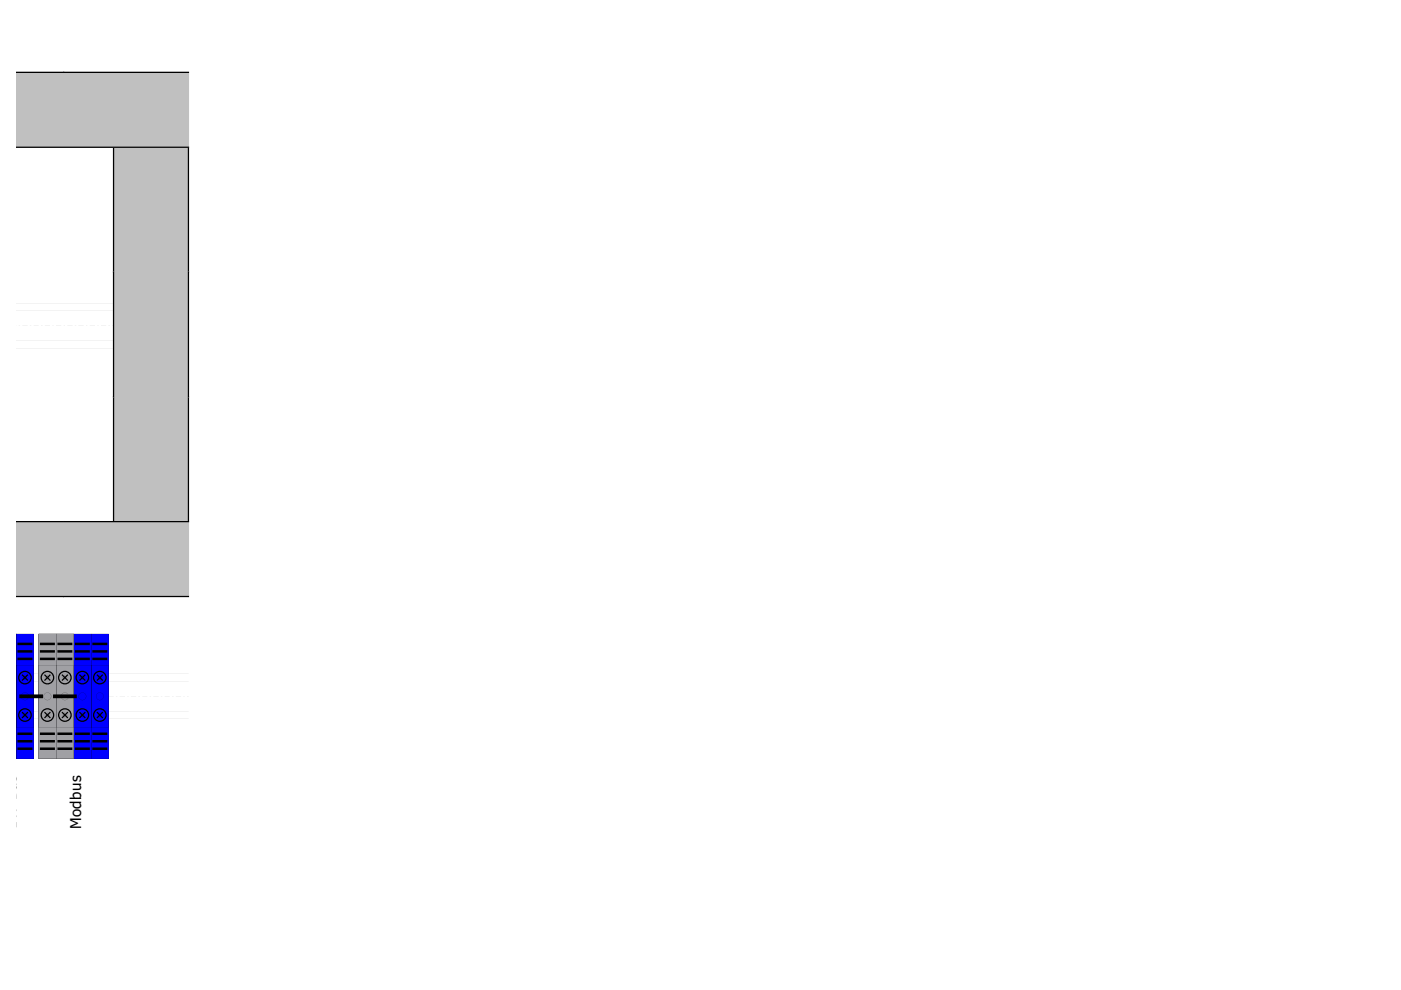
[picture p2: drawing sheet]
<svg xmlns="http://www.w3.org/2000/svg" width="297mm" height="210mm" viewBox="0 0 297 210" stroke-linecap="round" stroke-linejoin="round" font-family="sans-serif">
<defs><g id="words">
<g font-size="3.2">
<text x="3.4" y="175.7" transform="rotate(-90 3.4 175.7)">1W Bus</text>
<text x="17.2" y="175.7" transform="rotate(-90 17.2 175.7)">Modbus</text>
</g>
</g></defs>
<g fill="#a0a0a4">
<path d="M3.4 144.4l11.7 .1z"/>
<path d="M3.4 142.9h11.7z"/>
<path d="M3.4 150.8h11.7z"/>
<path d="M3.4 152.4h11.7z"/>
<path d="M3.4 65.9h20.7z"/>
<path d="M3.4 64.3h20.7z"/>
<path d="M3.4 72.2h20.7z"/>
<path d="M3.4 73.8h20.7z"/>
<path d="M13.5 144.4l26.5 .1z"/>
<path d="M13.5 142.9h26.5z"/>
<path d="M13.5 150.8h26.5z"/>
<path d="M13.5 152.4h26.5z"/>
<path d="M3.4 147.6l.6 .1zM4.5 147.6l.3 .1zM5.3 147.6l1.1 .1zM6.9 147.6l.3 .1zM7.7 147.6l1 .1zM9.2 147.6l.3 .1zM10 147.6l1.1 .1zM11.6 147.6l.3 .1zM12.4 147.6l1.1 .1zM14 147.6l.3 .1zM14.8 147.6l.3 .1z"/>
<path d="M4 69l.2 .1zM4.7 69l1.1 .1zM6.3 69l.3 .1zM7.1 69l1.1 .1zM8.7 69l.3 .1zM9.5 69l1.1 .1zM11.1 69l.3 .1zM11.9 69l1.1 .1zM13.5 69l.3 .1zM14.3 69l1.1 .1zM15.9 69l.3 .1zM16.7 69l1 .1zM18.2 69l.3 .1zM19 69l1.1 .1zM20.6 69l.3 .1zM21.4 69l1.1 .1zM23 69l.3 .1zM23.8 69l.3 .1z"/>
<path d="M13.5 147.6l1.1 .1zM15.1 147.6l.3 .1zM15.9 147.6l1 .1zM17.4 147.6l.3 .1zM18.2 147.6l1.1 .1zM19.8 147.6l.3 .1zM20.6 147.6l1.1 .1zM22.2 147.6l.3 .1zM23 147.6l1.1 .1zM24.6 147.6l.3 .1zM25.4 147.6l1.1 .1zM27 147.6l.3 .1zM27.8 147.6l1.1 .1zM29.4 147.6l.2 .1zM30.1 147.6l1.1 .1zM31.7 147.6l.3 .1zM32.5 147.6l1.1 .1zM34.1 147.6l.3 .1zM34.9 147.6l1.1 .1zM36.5 147.6l.3 .1zM37.3 147.6l1.1 .1zM38.9 147.6l.3 .1zM39.7 147.6l.3 .1z"/>
</g>
<g fill="#c0c0c0" stroke="#c0c0c0" stroke-width=".26">
<path d="M3.4 110.6h10.1v15.9h-10.1z" fill-rule="evenodd"/>
<path d="M3.4 15.3h10.1v15.9h-10.1z" fill-rule="evenodd"/>
<path d="M24.1 31.2h15.9v26.5h-15.9z" fill-rule="evenodd"/>
<path d="M13.5 15.3h26.5v15.9h-26.5z" fill-rule="evenodd"/>
</g>
<path d="M3.4 15.3h36.6M3.4 31.2h36.6v26.5M24.1 31.2v26.5M3.4 110.6h10.1M3.4 126.5h10.1" fill="none" stroke="#000" stroke-width=".26"/>
<path d="M19.3 134.4h3.7v26.5h-3.7z" fill-rule="evenodd" fill="#00f"/>
<g fill="#000">
<path d="M20.6 143.7h1.1zM20.6 151.6h1.1zM21.2 143.1v1.1zM21.2 151.1v1z"/>
<path d="M19.3 134.4h3.7v26.5h-3.7zM19.3 134.4v26.5h3.7v-26.5z"/>
<path d="M19.3 141h3.7v13.3h-3.7zM19.3 141v13.3h3.7v-13.3z"/>
<path d="M20.4 147.6a.81 .81 0 0 1 1.6 0 .81 .81 0 0 1-1.6 0zM20.4 147.6a.78 .78 0 0 0 1.5 0 .78 .78 0 0 0-1.5 0z"/>
</g>
<g fill="none" stroke="#000" stroke-width=".26">
<path d="M20.6 151.1l1.1 1M20.6 143.1l1.1 1.1M21.7 151.1l-1.1 1M21.7 143.1l-1.1 1.1"/>
<circle cx="21.2" cy="151.6" r="1.32"/>
<circle cx="21.2" cy="143.7" r="1.32"/>
</g>
<path d="M19.8 136.5h2.7M19.8 138.1h2.7M19.8 139.7h2.7M19.8 155.6h2.7M19.8 157.2h2.7M19.8 158.8h2.7" fill="none" stroke="#000" stroke-width=".53"/>
<path d="M3.4 134.4h3.7v26.5h-3.7z" fill-rule="evenodd" fill="#00f"/>
<g fill="#000">
<path d="M4.7 143.7h1.1zM4.7 151.6h1.1zM5.3 143.1v1.1zM5.3 151.1v1z"/>
<path d="M3.4 134.4h3.8v26.5h-3.8zM3.4 134.4v26.5h3.7v-26.5z"/>
<path d="M3.4 141h3.8v13.3h-3.8zM3.4 141v13.3h3.7v-13.3z"/>
<path d="M4.5 147.6a.81 .81 0 0 1 1.6 0 .81 .81 0 0 1-1.6 0zM4.5 147.6a.8 .8 0 0 0 1.6 0 .8 .8 0 0 0-1.6 0z"/>
</g>
<g fill="none" stroke="#000" stroke-width=".26">
<path d="M24.1 84.1v26.5M40 84.1v26.5h-26.5M13.5 126.5h26.5M4.8 151.1l1 1M4.8 143.1l1 1.1M5.8 151.1l-1 1M5.8 143.1l-1 1.1"/>
<circle cx="5.3" cy="151.6" r="1.32"/>
<circle cx="5.3" cy="143.7" r="1.32"/>
</g>
<path d="M4 136.5h2.6M4 138.1h2.6M4 139.7h2.6M4 155.6h2.6M4 157.2h2.6M4 158.8h2.6" fill="none" stroke="#000" stroke-width=".53"/>
<g fill="#c0c0c0" stroke="#c0c0c0" stroke-width=".26">
<path d="M24.1 84.1h15.9v26.5h-15.9z" fill-rule="evenodd"/>
<path d="M13.5 110.6h26.5v15.9h-26.5z" fill-rule="evenodd"/>
</g>
<path d="M15.6 134.4h3.7v26.5h-3.7z" fill-rule="evenodd" fill="#00f"/>
<g fill="#000">
<path d="M16.9 143.7h1.1zM16.9 151.6h1.1zM17.4 143.1l.1 1.1zM17.4 151.1l.1 1z"/>
<path d="M3.4 134.4l.1 26.5zM3.4 134.4v26.5z"/>
<path d="M3.4 134.4l.1 26.5zM3.4 134.4v26.5z"/>
<path d="M15.6 134.4h3.7v26.5h-3.7zM15.6 134.4v26.5h3.7v-26.5z"/>
<path d="M3.4 141l.1 13.3zM3.4 141v13.3z"/>
<path d="M15.6 141h3.7v13.3h-3.7zM15.6 141v13.3h3.7v-13.3z"/>
<path d="M16.7 147.6a.81 .81 0 0 1 1.6 0 .81 .81 0 0 1-1.6 0zM16.7 147.6a.78 .78 0 0 0 1.5 0 .78 .78 0 0 0-1.5 0z"/>
</g>
<g fill="none" stroke="#000" stroke-width=".26">
<path d="M24.1 57.7v26.4M40 57.7v26.4M16.9 151.1l1.1 1M16.9 143.1l1.1 1.1M18 151.1l-1.1 1M18 143.1l-1.1 1.1"/>
<circle cx="17.5" cy="151.6" r="1.32"/>
<circle cx="17.5" cy="143.7" r="1.32"/>
</g>
<path d="M16.1 136.5h2.7M16.1 138.1h2.7M16.1 139.7h2.7M16.1 155.6h2.7M16.1 157.2h2.7M16.1 158.8h2.7" fill="none" stroke="#000" stroke-width=".53"/>
<path d="M3.4 134.4v26.5" fill="none" stroke="#a0a0a4" stroke-width=".21"/>
<path d="M24.1 57.7h15.9v26.4h-15.9z" fill-rule="evenodd" fill="#c0c0c0" stroke="#c0c0c0" stroke-width=".26"/>
<path d="M8.2 134.4h3.7v26.5h-3.7z" fill-rule="evenodd" fill="#a0a0a4"/>
<g fill="#000">
<path d="M9.5 143.7h1.1zM9.5 151.6h1.1zM10 143.1l.1 1.1zM10 151.1l.1 1z"/>
<path d="M8.2 134.4h3.7v26.5h-3.7zM8.2 134.4v26.5h3.7v-26.5z"/>
<path d="M8.2 134.4h3.7v26.5h-3.7zM8.2 134.4v26.5h3.7v-26.5z"/>
<path d="M8.2 141h3.7v13.3h-3.7zM8.2 141v13.3h3.7v-13.3z"/>
<path d="M9.2 147.6a.85 .85 0 0 1 1.7 0 .85 .85 0 0 1-1.7 0zM9.3 147.6a.78 .78 0 0 0 1.5 0 .78 .78 0 0 0-1.5 0z"/>
</g>
<g fill="none" stroke="#000" stroke-width=".26">
<path d="M9.5 151.1l1.1 1M9.5 143.1l1.1 1.1M10.6 151.1l-1.1 1M10.6 143.1l-1.1 1.1"/>
<circle cx="10.1" cy="143.7" r="1.32"/>
<circle cx="10.1" cy="151.6" r="1.32"/>
</g>
<path d="M8.7 136.5h2.7M8.7 138.1h2.7M8.7 139.7h2.7M8.7 155.6h2.7M8.7 157.2h2.7M8.7 158.8h2.7" fill="none" stroke="#000" stroke-width=".53"/>
<path d="M11.9 134.4h3.7v26.5h-3.7z" fill-rule="evenodd" fill="#a0a0a4"/>
<g fill="#000">
<path d="M13.2 143.7h1.1zM13.2 151.6h1.1zM13.7 143.1l.1 1.1zM13.7 151.1l.1 1z"/>
<path d="M11.9 134.4h3.7v26.5h-3.7zM11.9 134.4v26.5h3.7v-26.5z"/>
<path d="M11.9 134.4h3.7v26.5h-3.7zM11.9 134.4v26.5h3.7v-26.5z"/>
<path d="M11.9 141h3.7v13.3h-3.7zM11.9 141v13.3h3.7v-13.3z"/>
<path d="M13 147.6a.81 .81 0 0 1 1.6 0 .81 .81 0 0 1-1.6 0zM13 147.6a.78 .78 0 0 0 1.5 0 .78 .78 0 0 0-1.5 0z"/>
</g>
<g fill="none" stroke="#000" stroke-width=".26">
<path d="M13.2 151.1l1.1 1M13.2 143.1l1.1 1.1M14.3 151.1l-1.1 1M14.3 143.1l-1.1 1.1"/>
<circle cx="13.8" cy="143.7" r="1.32"/>
<circle cx="13.8" cy="151.6" r="1.32"/>
</g>
<path d="M12.4 136.5h2.7M12.4 138.1h2.7M12.4 139.7h2.7M12.4 155.6h2.7M12.4 157.2h2.7M12.4 158.8h2.7" fill="none" stroke="#000" stroke-width=".53"/>
<path d="M4.5 147.6h4.2M11.6 147.6h4.3" fill="none" stroke="#000" stroke-width=".79"/>
<use href="#words"/>
</svg>
